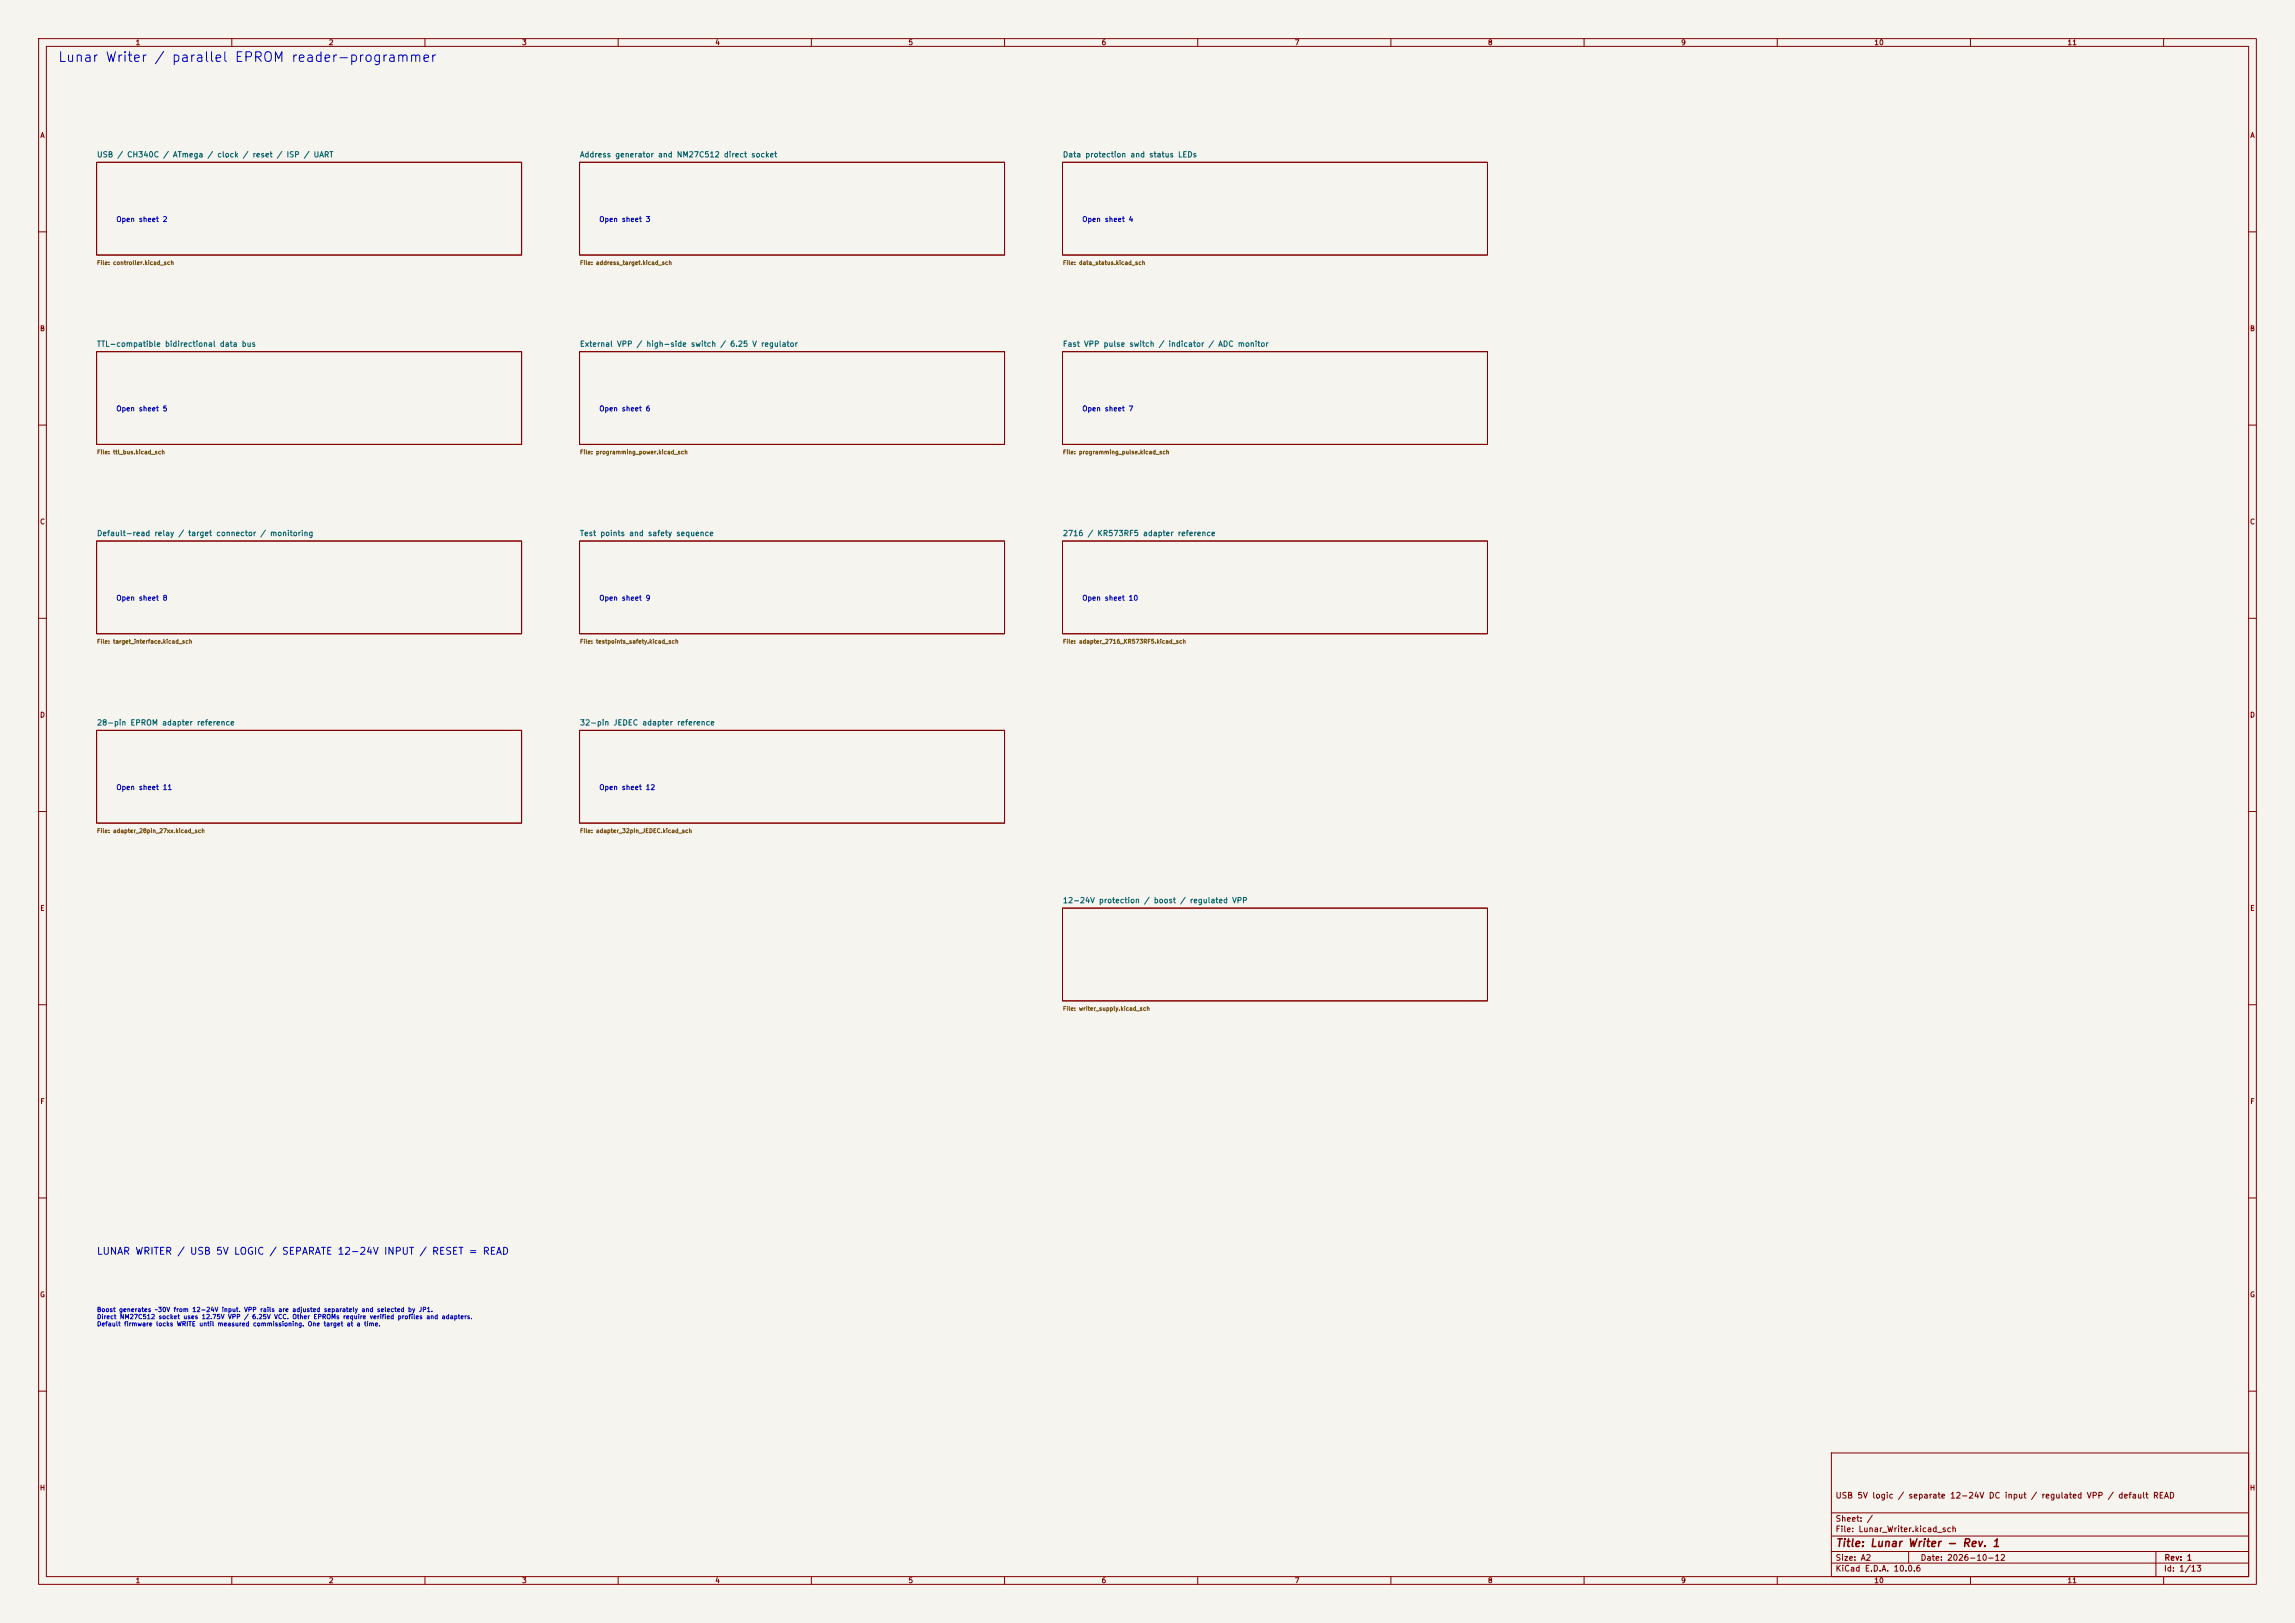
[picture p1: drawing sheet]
<svg xmlns="http://www.w3.org/2000/svg" width="594mm" height="420mm" viewBox="0 0 594 420" stroke-linecap="round" stroke-linejoin="round" font-family="sans-serif">
<defs><g id="words">
<text font-size="2.5" fill="#0000c2" x="14.9" y="16.7">Lunar Writer / parallel EPROM reader-programmer</text>
<text font-size="2" fill="#840000" x="475" y="400.8">Title: Lunar Writer - Rev. 1</text>
<text font-size="1.8" fill="#0000c2" x="24.9" y="325.1">LUNAR WRITER / USB 5V LOGIC / SEPARATE 12-24V INPUT / RESET = READ</text>
<g font-size="1.5" fill="#840000">
<text x="475" y="388.1">USB 5V logic / separate 12-24V DC input / regulated VPP / default READ</text>
<text x="475" y="394.1">Sheet: /</text>
<text x="475" y="396.8">File: Lunar_Writer.kicad_sch</text>
<text x="475" y="407">KiCad E.D.A. 10.0.6</text>
<text x="475" y="404.2">Size: A2</text>
<text x="497" y="404.2">Date: 2026-10-12</text>
<text x="560" y="407">Id: 1/13</text>
<text x="560.1" y="404.2">Rev: 1</text>
</g>
<g font-size="1.4" fill="#006464">
<text x="25" y="41.1">USB / CH340C / ATmega / clock / reset / ISP / UART</text>
<text x="150" y="41.1">Address generator and NM27C512 direct socket</text>
<text x="275" y="41.1">Data protection and status LEDs</text>
<text x="25" y="90.1">TTL-compatible bidirectional data bus</text>
<text x="150" y="90.1">External VPP / high-side switch / 6.25 V regulator</text>
<text x="275" y="90.1">Fast VPP pulse switch / indicator / ADC monitor</text>
<text x="25" y="139.1">Default-read relay / target connector / monitoring</text>
<text x="150" y="139.1">Test points and safety sequence</text>
<text x="275" y="139.1">2716 / KR573RF5 adapter reference</text>
<text x="25" y="188.1">28-pin EPROM adapter reference</text>
<text x="150" y="188.1">32-pin JEDEC adapter reference</text>
<text x="275" y="234.1">12-24V protection / boost / regulated VPP</text>
</g>
<g font-size="1.3" fill="#840000">
<text x="35" y="12">1</text>
<text x="85" y="12">2</text>
<text x="135" y="12">3</text>
<text x="185" y="12">4</text>
<text x="235" y="12">5</text>
<text x="285" y="12">6</text>
<text x="335" y="12">7</text>
<text x="385" y="12">8</text>
<text x="435" y="12">9</text>
<text x="485" y="12">10</text>
<text x="535" y="12">11</text>
<text x="10.3" y="36">A</text>
<text x="582.3" y="36">A</text>
<text x="10.2" y="86">B</text>
<text x="582.2" y="86">B</text>
<text x="10.2" y="136">C</text>
<text x="582.2" y="136">C</text>
<text x="10.2" y="186">D</text>
<text x="582.2" y="186">D</text>
<text x="10.3" y="236">E</text>
<text x="582.3" y="236">E</text>
<text x="10.3" y="286">F</text>
<text x="582.3" y="286">F</text>
<text x="10.2" y="336">G</text>
<text x="582.2" y="336">G</text>
<text x="10.2" y="386">H</text>
<text x="582.2" y="386">H</text>
<text x="35" y="410">1</text>
<text x="85" y="410">2</text>
<text x="135" y="410">3</text>
<text x="185" y="410">4</text>
<text x="235" y="410">5</text>
<text x="285" y="410">6</text>
<text x="335" y="410">7</text>
<text x="385" y="410">8</text>
<text x="435" y="410">9</text>
<text x="485" y="410">10</text>
<text x="535" y="410">11</text>
</g>
<g font-size="1.3" fill="#0000c2">
<text x="30" y="57.7">Open sheet 2</text>
<text x="155" y="57.7">Open sheet 3</text>
<text x="280" y="57.7">Open sheet 4</text>
<text x="30" y="106.7">Open sheet 5</text>
<text x="155" y="106.7">Open sheet 6</text>
<text x="280" y="106.7">Open sheet 7</text>
<text x="30" y="155.7">Open sheet 8</text>
<text x="155" y="155.7">Open sheet 9</text>
<text x="280" y="155.7">Open sheet 10</text>
<text x="30" y="204.7">Open sheet 11</text>
<text x="155" y="204.7">Open sheet 12</text>
</g>
<g font-size="1.2" fill="#0000c2">
<text x="25" y="339.8">Boost generates ~30V from 12-24V input. VPP rails are adjusted separately and selected by JP1.</text>
<text x="25" y="341.6">Direct NM27C512 socket uses 12.75V VPP / 6.25V VCC. Other EPROMs require verified profiles and adapters.</text>
<text x="25" y="343.5">Default firmware locks WRITE until measured commissioning. One target at a time.</text>
</g>
<g font-size="1.1" fill="#725600">
<text x="25" y="68.8">File: controller.kicad_sch</text>
<text x="150" y="68.8">File: address_target.kicad_sch</text>
<text x="275" y="68.8">File: data_status.kicad_sch</text>
<text x="25" y="117.8">File: ttl_bus.kicad_sch</text>
<text x="150" y="117.8">File: programming_power.kicad_sch</text>
<text x="275" y="117.8">File: programming_pulse.kicad_sch</text>
<text x="25" y="166.8">File: target_interface.kicad_sch</text>
<text x="150" y="166.8">File: testpoints_safety.kicad_sch</text>
<text x="275" y="166.8">File: adapter_2716_KR573RF5.kicad_sch</text>
<text x="25" y="215.8">File: adapter_28pin_27xx.kicad_sch</text>
<text x="150" y="215.8">File: adapter_32pin_JEDEC.kicad_sch</text>
<text x="275" y="261.8">File: writer_supply.kicad_sch</text>
</g>
</g></defs>
<path d="M0 0h594v420h-594z" fill="#f5f4ef" stroke="#f5f4ef" stroke-width=".26"/>
<g fill="none" stroke="#840000" stroke-width=".26">
<path d="M10 10h574v400h-574zM12 12h570v396h-570zM60 10v2M110 10v2M160 10v2M210 10v2M260 10v2M310 10v2M360 10v2M410 10v2M460 10v2M510 10v2"/>
<path d="M560 10v2M25 42h110v24h-110zM150 42h110v24h-110zM275 42h110v24h-110zM10 60h2M582 60h2M25 91h110v24h-110zM150 91h110v24h-110zM275 91h110v24h-110zM10 110h2M582 110h2M25 140h110v24h-110z"/>
<path d="M150 140h110v24h-110zM275 140h110v24h-110zM10 160h2M582 160h2M25 189h110v24h-110zM150 189h110v24h-110zM10 210h2M582 210h2M275 235h110v24h-110zM10 260h2M582 260h2M10 310h2"/>
<path d="M582 310h2M10 360h2M474 376h108v32h-108zM582 360h2M474 397.5h108M474 391.5h108M60 408v2M110 408v2M160 408v2M210 408v2M260 408v2M310 408v2"/>
<path d="M360 408v2M410 408v2M460 408v2M474 404.5h108M474 401.5h108M494 401.5v3M510 408v2M558 401.5v6.5M560 408v2"/>
</g>
<use href="#words"/>
</svg>
